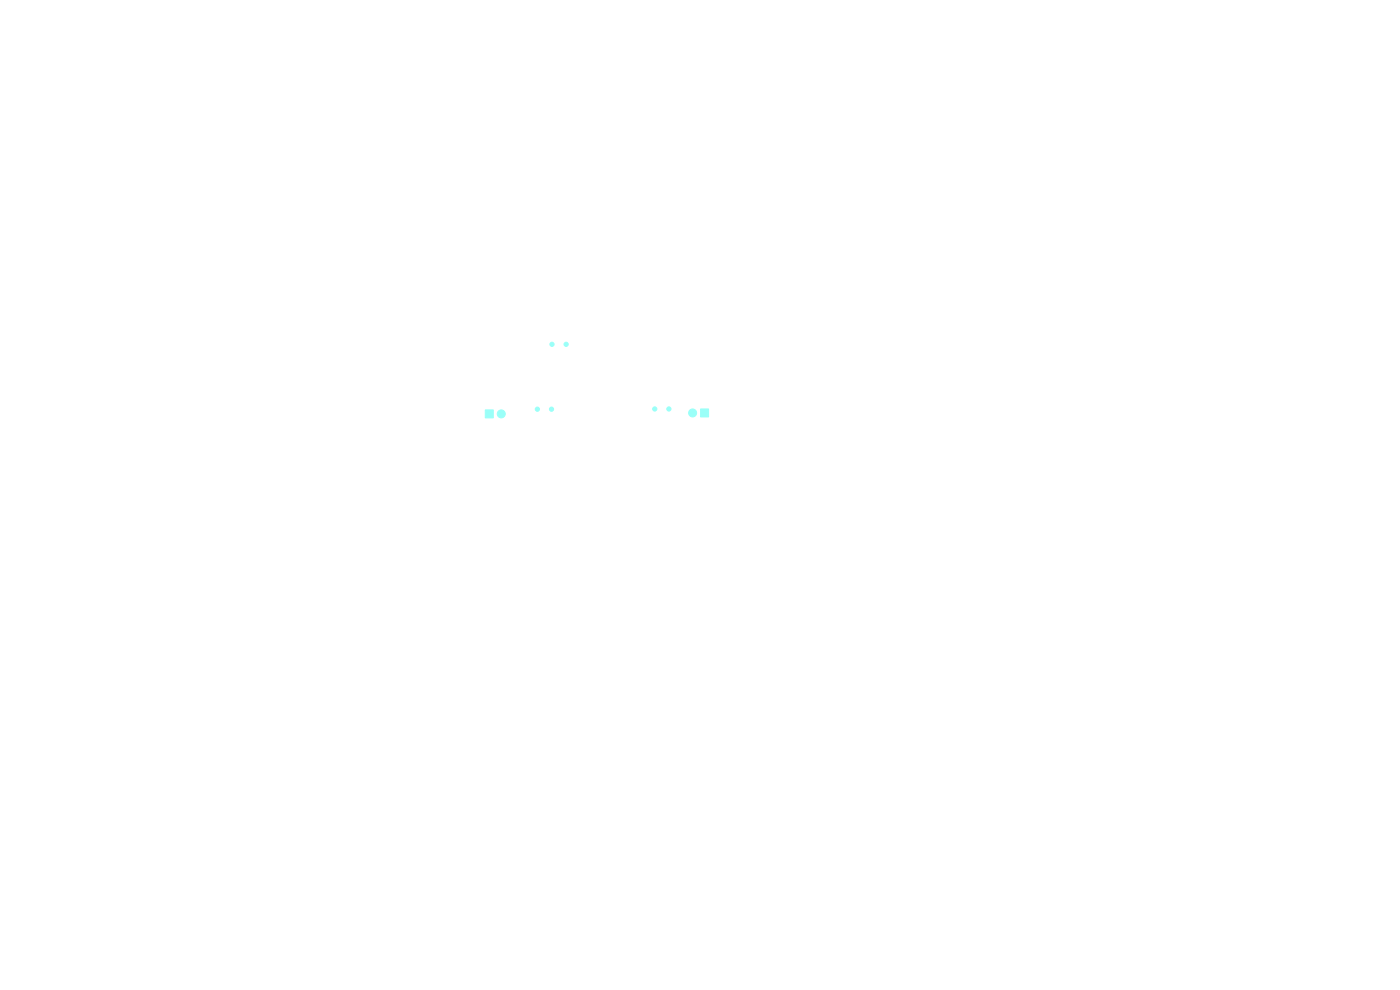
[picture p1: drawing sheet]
<svg xmlns="http://www.w3.org/2000/svg" width="297mm" height="210mm" viewBox="0 0 297 210" stroke-linecap="round" stroke-linejoin="round" font-family="sans-serif">
<g fill="#9afff8" stroke="#9afff8" stroke-width=".21">
<path d="M103 87h1.7v1.7h-1.7z"/>
<path d="M148.6 86.7h1.7v1.7h-1.7z"/>
<circle cx="117.1" cy="73" r=".45"/>
<circle cx="120.1" cy="73" r=".45"/>
<circle cx="117" cy="86.8" r=".45"/>
<circle cx="114" cy="86.8" r=".45"/>
<circle cx="141.9" cy="86.8" r=".45"/>
<circle cx="138.9" cy="86.8" r=".45"/>
<circle cx="106.3" cy="87.8" r=".85"/>
<circle cx="146.9" cy="87.6" r=".85"/>
</g>
</svg>
